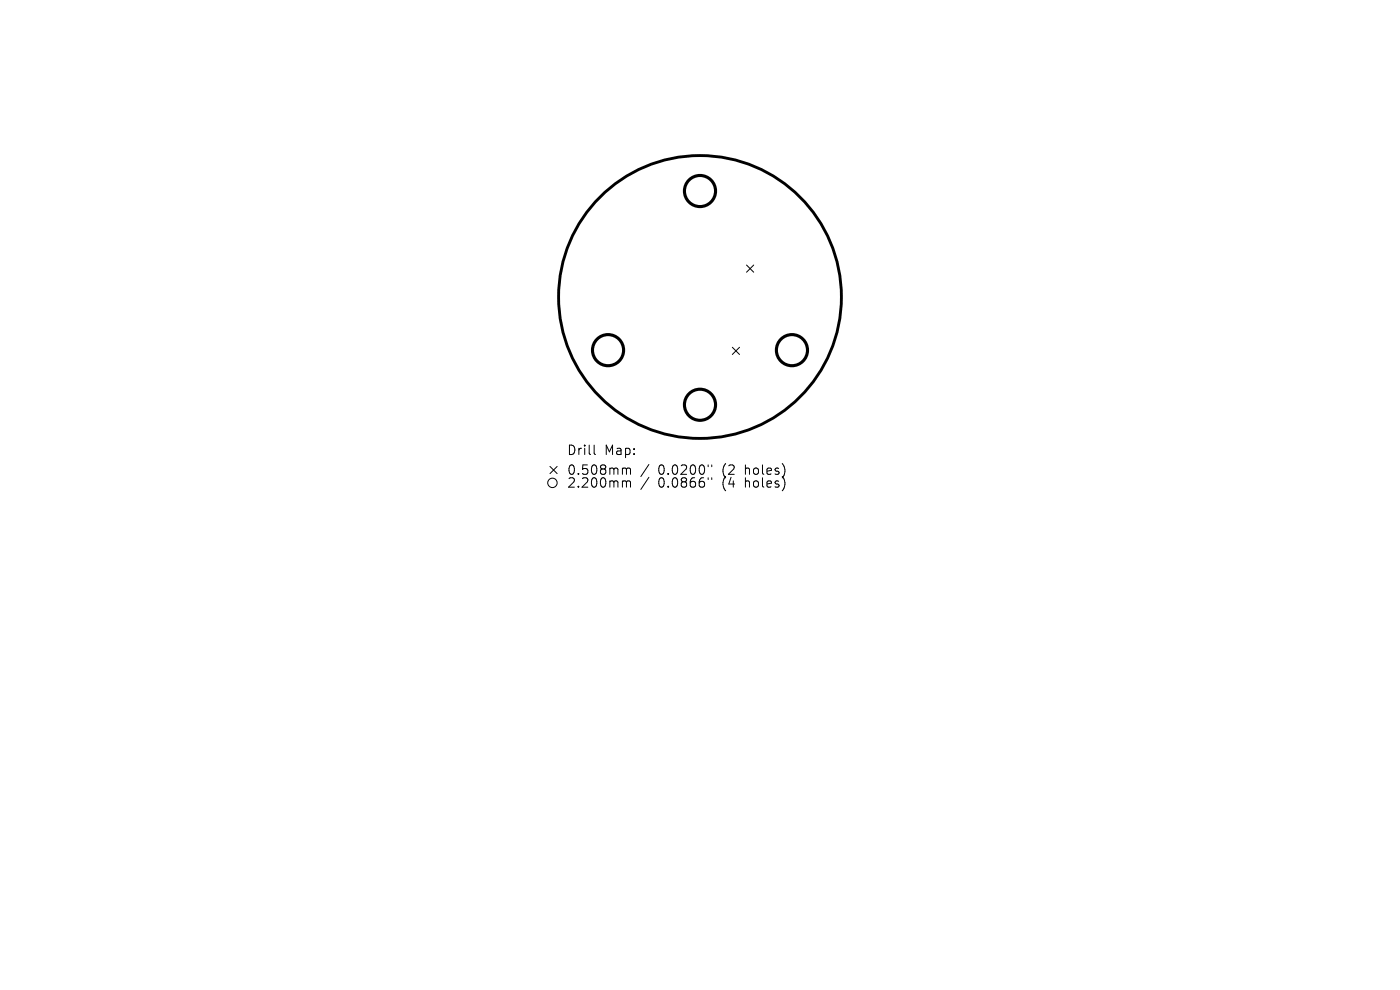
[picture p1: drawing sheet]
<svg xmlns="http://www.w3.org/2000/svg" width="297mm" height="210mm" viewBox="0 0 297 210" stroke-linecap="round" stroke-linejoin="round" font-family="sans-serif">
<defs><g id="words">
<g font-size="2.8">
<text x="120.2" y="96.8">Drill</text>
<text x="120.2" y="101">0.508mm</text>
<text x="128.2" y="96.8">Map:</text>
<text x="139.6" y="101">0.0200&quot;</text>
<text x="153.4" y="101">(2</text>
<text x="158.3" y="101">holes)</text>
<text x="120.2" y="103.7">2.200mm</text>
<text x="139.6" y="103.7">0.0866&quot;</text>
<text x="153.4" y="103.7">(4</text>
<text x="158.3" y="103.7">holes)</text>
</g>
</g></defs>
<circle cx="148.5" cy="63" r="30" fill="none" stroke="#000" stroke-width=".61"/>
<g fill="none" stroke="#000" stroke-width=".21">
<path d="M158.4 56.2l1.5 1.5M159.9 56.2l-1.5 1.5M155.4 73.7l1.5 1.5M156.9 73.7l-1.5 1.5M116.7 98.9l1.5 1.6M118.2 98.9l-1.5 1.6M126 94.4v1.7l.3 .3M132.3 99.3h.3l.3 .3M132.9 99.6l.3-.3 .5 .1 .1 1.2M132.9 99.6v1M137.7 98.5l-1.8 2.6M150.2 98.6v.4"/>
<path d="M151 98.6v.4M132.3 102h.3l.3 .3M132.9 102.3v1M132.9 102.3l.3-.3 .5 .1 .1 1.2M137.7 101.3l-1.8 2.5M150.2 101.3v.4M151 101.3v.4"/>
<circle cx="117.2" cy="102.4" r="1"/>
</g>
<g fill="none" stroke="#000" stroke-width=".66">
<circle cx="148.5" cy="40.5" r="3.3"/>
<circle cx="129" cy="74.3" r="3.3"/>
<circle cx="168" cy="74.3" r="3.3"/>
<circle cx="148.5" cy="85.9" r="3.3"/>
</g>
<use href="#words"/>
</svg>
